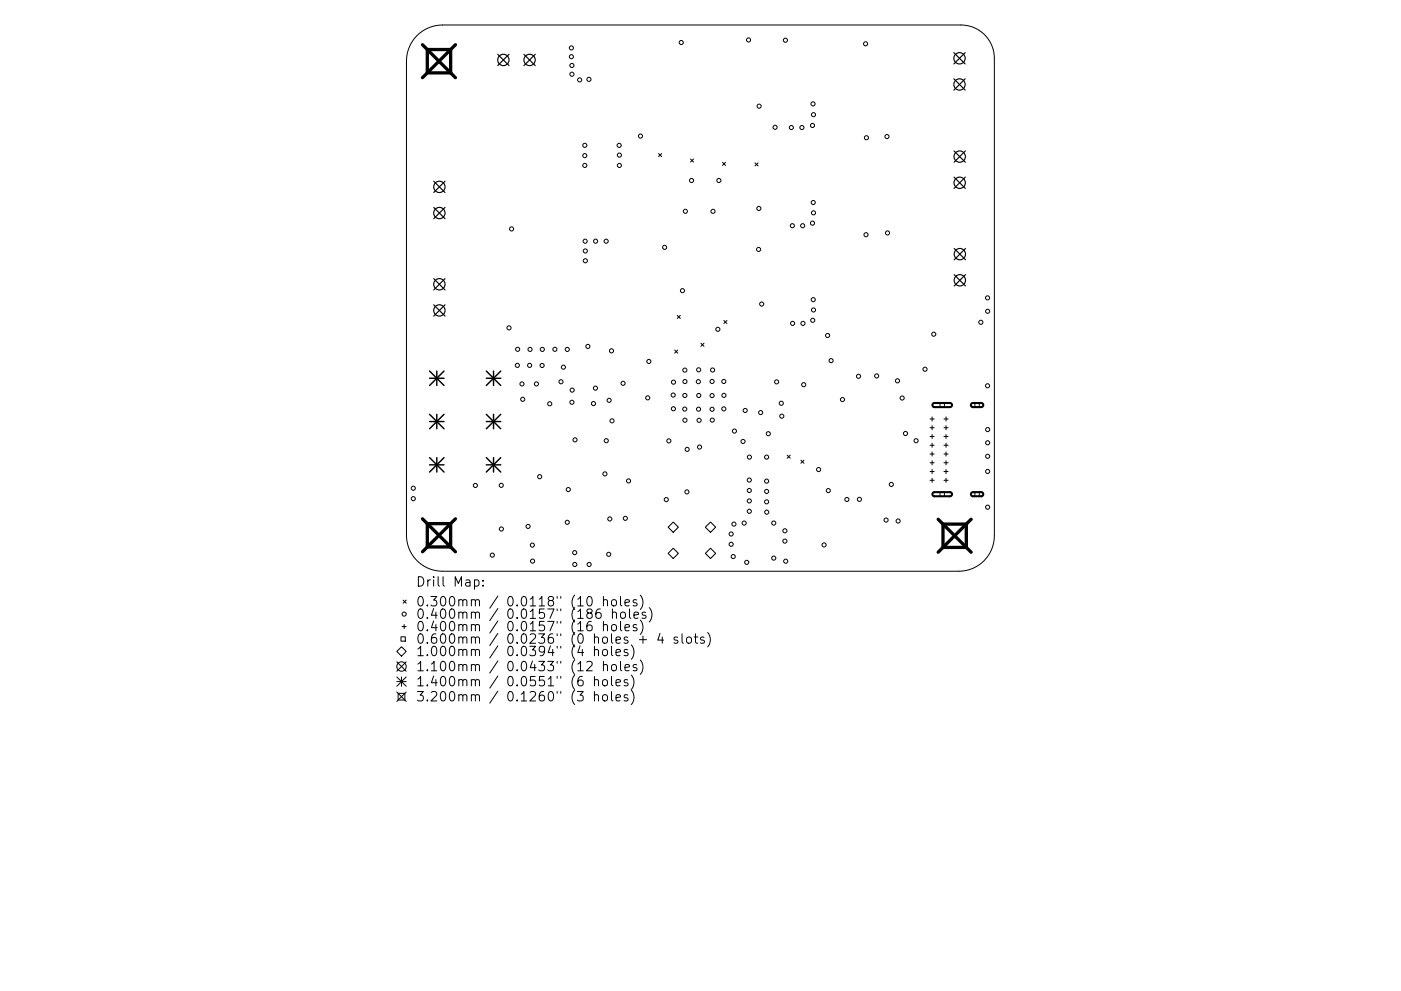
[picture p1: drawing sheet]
<svg xmlns="http://www.w3.org/2000/svg" width="297mm" height="210mm" viewBox="0 0 297 210" stroke-linecap="round" stroke-linejoin="round" font-family="sans-serif">
<defs><g id="words">
<g font-size="2.8">
<text x="88.1" y="124.5">Drill Map:</text>
<text x="88.1" y="128.7">0.300mm / 0.0118&quot; (10 holes)</text>
<text x="88.1" y="131.3">0.400mm / 0.0157&quot; (186 holes)</text>
<text x="88.1" y="133.9">0.400mm / 0.0157&quot; (16 holes)</text>
<text x="88.1" y="136.6">0.600mm / 0.0236&quot; (0 holes + 4 slots)</text>
<text x="88.1" y="139.2">1.000mm / 0.0394&quot; (4 holes)</text>
<text x="88.1" y="142.4">1.100mm / 0.0433&quot; (12 holes)</text>
<text x="88.1" y="145.6">1.400mm / 0.0551&quot; (6 holes)</text>
<text x="88.1" y="148.8">3.200mm / 0.1260&quot; (3 holes)</text>
</g>
</g></defs>
<g fill="none" stroke="#000" stroke-width=".21">
<path d="M88.4 7.5a7.7 7.7 0 0 1 5.4-2.2h110a7.1 7.1 0 0 1 7 7.1v101.3a7.5 7.5 0 0 1-7.5 7.5h-109.5a7.6 7.6 0 0 1-7.6-7.6v-100.6a7.7 7.7 0 0 1 2.2-5.5zM139.6 32.6l.7 .6M140.3 32.6l-.7 .6M146.4 33.7l.7 .7M147.1 33.7l-.7 .7M153.2 34.4l.6 .7M153.8 34.4l-.6 .7M160.1 34.6l.6 .6M160.7 34.6l-.6 .6M143 74.3l.7 .6M143.6 66.9l.6 .7M143.7 74.3l-.7 .6"/>
<path d="M144.2 66.9l-.6 .7M148.6 72.8l.7 .7M149.3 72.8l-.7 .7M153.5 68l.6 .6M154.1 68l-.6 .6M166.9 96.6l.6 .6M167.5 96.6l-.6 .6M169.8 97.6l.7 .7M170.5 97.6l-.7 .7M197.2 88.9h.9M197.2 90.8h.9M197.2 92.6h.9"/>
<path d="M197.2 94.5h.9M197.2 96.3h.9M197.2 98.2h.9M197.6 88.5v.8M197.6 90.3v.9M197.6 92.2v.8M197.6 94v.9M197.6 95.9v.9M197.6 97.7v.9M197.6 99.6v.9M199.3 85.5h.9v.9h-.9zM200.1 88.9h.9"/>
<path d="M200.1 90.8h.9M200.1 92.6h.9M200.1 94.5h.9M200.1 96.3h.9M200.1 98.2h.9M200.6 88.5v.8M200.6 90.3v.9M200.6 92.2v.8M200.6 94v.9M200.6 95.9v.9M200.6 97.7v.9M200.6 99.6v.9"/>
<path d="M206.7 85.5h.9v.9h-.9zM197.2 100h.9M197.2 101.9h.9M197.6 101.5v.8M199.3 104.4h.9v.9h-.9zM200.1 100h.9M200.1 101.9h.9M200.6 101.5v.8M206.7 104.4h.9v.9h-.9zM84.1 138.2l1-1 1 1-1 1zM85 135.1h.9v.9h-.9zM85.3 132.9h.8"/>
<path d="M85.5 127.3l.6 .7M85.7 132.5v.9M86.1 127.3l-.6 .7M100.6 123.1l.6-.1 .4 .4v.6l-.2 .3h-.8M102.4 124.2v.2M102.4 123.1v.2M124.6 126.7l.5-.1a1.25 1.25 0 0 1 0 2l-.4-.1-.2-.3-.1-.9zM125.4 131.8a.79 .79 0 0 0-1 .9v.8l.2 .2 .6 .1 .3-.2 .1-.6-.2-.3-.6-.1-.4 .4M126 138l.3-.2 .5 .1 .1 1.2M126 137.1v2M127.3 129.2a.79 .79 0 0 0-1 .9v.7l.2 .3 .6 .1 .3-.2 .1-.7-.2-.2-.6-.1-.4 .3M127.8 138l.3-.2 .6 .2 .1 .7-.2 .3-.5 .1-.3-.2z"/>
<path d="M127.9 127.4l.3-.2 .5 .1 .1 1.3M127.9 132.7l.3-.2 .5 .1 .1 1.2M127.9 126.6v2M127.9 131.8v2M129.7 137.1v1.7l.2 .3M129.7 127.4l.3-.2a.54 .54 0 0 1 .7 .4l-.1 .8a.54 .54 0 0 1-.5 .2 .54 .54 0 0 1-.4-.4zM129.7 132.7a.54 .54 0 0 1 .6-.2 .54 .54 0 0 1 .4 .4l-.1 .7a.54 .54 0 0 1-.5 .2 .54 .54 0 0 1-.4-.3zM129.8 130.1a.5 .5 0 0 1 .9 0v1.1M129.8 129.2v2M130.6 138.5l1-.2-.1-.4-.6-.1-.3 .3 .1 .9h.8M131.6 126.6v1.7l.2 .3M131.6 131.8v1.8l.2 .2"/>
<path d="M131.7 130.1a.54 .54 0 0 1 .5-.2 .54 .54 0 0 1 .4 .3v.6a.54 .54 0 0 1-.5 .4 .54 .54 0 0 1-.5-.4zM132.5 127.9l1-.2-.1-.4-.6-.1-.3 .3 .1 1h.8M132.5 133.2l1-.2-.1-.4-.6-.1-.3 .3 .1 .9h.8M133.1 137.9l-.5-.1-.3 .3 .1 .3 .7 .1v.5h-.8M133.5 129.2v1.7l.2 .3M133.8 136.8a2.29 2.29 0 0 1 0 3.1M134.4 130.5l1-.2-.1-.3-.6-.1-.3 .2 .1 1h.8M135 127.3l-.5-.1-.3 .3 .1 .3 .7 .2v.5h-.8M135 132.6l-.5-.1-.3 .3 .1 .3 .7 .2v.4h-.8M135.6 135.7h1.5M135.7 126.3a2.29 2.29 0 0 1 0 3M135.7 131.6a2.29 2.29 0 0 1 0 3"/>
<path d="M136.3 135v1.5M136.9 130l-.5-.1-.3 .2 .1 .3 .7 .2v.5h-.8M137.7 128.9a2.29 2.29 0 0 1 0 3.1M139.9 134.4l-.4 1.4h1.2M140.4 135.1v1.4M143.7 135.2l-.5-.1-.3 .3 .1 .3 .7 .2v.5h-.8M144.6 134.5v1.7l.3 .3M145.7 135.3a.54 .54 0 0 1 .5-.2 .54 .54 0 0 1 .4 .4v.6a.54 .54 0 0 1-.5 .4 .54 .54 0 0 1-.5-.4zM147.2 135.1h.7M147.5 134.5v1.7l.1 .2 .3 .1M149.3 135.2l-.5-.1-.3 .3 .1 .3 .7 .2v.5h-.8M150 134.2a2.29 2.29 0 0 1 0 3"/>
<path d="M84.1 140.4l2 2M84.1 143.6l2 2M84.1 144.6h2M84.1 146.8l2 2M84.4 147.1h1.4v1.4h-1.4zM85.1 143.6v2M86.1 140.4l-2 2M86.1 143.6l-2 2M86.1 146.8l-2 2M124.4 140.5l.3-.2 .7 .1a.54 .54 0 0 1 .1 .8l-1.2 1.1h1.3M126 144.4l.3-.2 .5 .1 .1 1.2M126 147.6l.3-.2 .5 .1 .1 1.2"/>
<path d="M126 143.5v2M126 146.7v2M127.8 144.4l.3-.2 .5 .1 .2 .3v.5a.54 .54 0 0 1-.5 .4 .54 .54 0 0 1-.6-.4zM127.8 147.6l.3-.2 .6 .2 .1 .7-.2 .3-.5 .1-.3-.2zM127.9 141.2l.3-.2 .5 .1 .1 1.2M127.9 140.3v2M129.7 143.5v1.7l.2 .3M129.7 146.7v1.7l.2 .3M129.7 141.2a.54 .54 0 0 1 .6-.2 .54 .54 0 0 1 .4 .4l-.1 .7a.54 .54 0 0 1-.5 .2 .54 .54 0 0 1-.4-.4zM130.6 144.9l1-.2-.1-.4-.6-.1-.3 .3 .1 .9h.8M130.6 148.1l1-.2-.1-.4-.6-.1-.3 .3 .1 .9h.8M131.6 140.3v1.7l.2 .3"/>
<path d="M132.5 141.7l1-.2-.1-.4-.6-.1-.3 .3 .1 .9h.8M133.1 144.3l-.5-.1-.3 .3 .1 .3 .7 .1v.5h-.8M133.1 147.5l-.5-.1-.3 .3 .1 .3 .7 .1v.5h-.8M133.8 143.2a2.29 2.29 0 0 1 0 3.1M133.8 146.4a2.29 2.29 0 0 1 0 3.1M135 141.1l-.5-.1-.3 .3 .1 .3 .7 .1v.5h-.8M135.7 140a2.29 2.29 0 0 1 0 3.1"/>
<circle cx="121.1" cy="10.2" r=".44"/>
<circle cx="121.1" cy="12" r=".44"/>
<circle cx="121.3" cy="15.7" r=".44"/>
<circle cx="121.3" cy="13.9" r=".44"/>
<circle cx="122.9" cy="16.9" r=".44"/>
<circle cx="124.9" cy="16.8" r=".44"/>
<circle cx="144.4" cy="9" r=".44"/>
<circle cx="158.7" cy="8.5" r=".44"/>
<circle cx="166.5" cy="8.5" r=".44"/>
<circle cx="183.5" cy="9.3" r=".44"/>
<circle cx="124" cy="35.1" r=".44"/>
<circle cx="124" cy="33" r=".44"/>
<circle cx="124" cy="30.8" r=".44"/>
<circle cx="131.3" cy="30.8" r=".44"/>
<circle cx="131.3" cy="35.1" r=".44"/>
<circle cx="131.3" cy="32.9" r=".44"/>
<circle cx="135.8" cy="28.9" r=".44"/>
<circle cx="146.6" cy="38.3" r=".44"/>
<circle cx="152.4" cy="38.3" r=".44"/>
<circle cx="160.9" cy="22.5" r=".44"/>
<circle cx="164.3" cy="27" r=".44"/>
<circle cx="167.8" cy="27.1" r=".44"/>
<circle cx="170" cy="27.1" r=".44"/>
<circle cx="172.3" cy="26.6" r=".44"/>
<circle cx="172.4" cy="22" r=".44"/>
<circle cx="172.5" cy="24.3" r=".44"/>
<circle cx="183.7" cy="29.2" r=".44"/>
<circle cx="188.1" cy="29" r=".44"/>
<circle cx="108.5" cy="48.6" r=".44"/>
<circle cx="124.1" cy="51.2" r=".44"/>
<circle cx="124.1" cy="53.2" r=".44"/>
<circle cx="124.1" cy="55.3" r=".44"/>
<circle cx="126.3" cy="51.2" r=".44"/>
<circle cx="128.5" cy="51.2" r=".44"/>
<circle cx="140.9" cy="52.5" r=".44"/>
<circle cx="145.3" cy="44.8" r=".44"/>
<circle cx="151.2" cy="44.8" r=".44"/>
<circle cx="160.8" cy="52.9" r=".44"/>
<circle cx="160.9" cy="44.2" r=".44"/>
<circle cx="168" cy="47.9" r=".44"/>
<circle cx="170.2" cy="47.9" r=".44"/>
<circle cx="172.3" cy="47.3" r=".44"/>
<circle cx="172.4" cy="43" r=".44"/>
<circle cx="172.5" cy="45.2" r=".44"/>
<circle cx="183.6" cy="49.8" r=".44"/>
<circle cx="188.2" cy="49.4" r=".44"/>
<circle cx="107.9" cy="69.6" r=".44"/>
<circle cx="109.7" cy="77.5" r=".44"/>
<circle cx="109.8" cy="74.1" r=".44"/>
<circle cx="112.3" cy="77.5" r=".44"/>
<circle cx="112.4" cy="74.1" r=".44"/>
<circle cx="114.9" cy="77.5" r=".44"/>
<circle cx="115" cy="74.1" r=".44"/>
<circle cx="117.6" cy="74.1" r=".44"/>
<circle cx="119.5" cy="77.9" r=".44"/>
<circle cx="120.3" cy="74.1" r=".44"/>
<circle cx="124.6" cy="73.5" r=".44"/>
<circle cx="129.7" cy="74.4" r=".44"/>
<circle cx="137.6" cy="76.7" r=".44"/>
<circle cx="144.7" cy="61.7" r=".44"/>
<circle cx="145.2" cy="78.5" r=".44"/>
<circle cx="148.1" cy="78.5" r=".44"/>
<circle cx="151.1" cy="78.5" r=".44"/>
<circle cx="152.2" cy="69.9" r=".44"/>
<circle cx="161.5" cy="64.5" r=".44"/>
<circle cx="168.1" cy="68.6" r=".44"/>
<circle cx="170.2" cy="68.6" r=".44"/>
<circle cx="172.3" cy="68" r=".44"/>
<circle cx="172.4" cy="63.6" r=".44"/>
<circle cx="172.5" cy="65.8" r=".44"/>
<circle cx="175.5" cy="71.2" r=".44"/>
<circle cx="176.2" cy="76.5" r=".44"/>
<circle cx="182" cy="79.8" r=".44"/>
<circle cx="185.9" cy="79.8" r=".44"/>
<circle cx="196.1" cy="78.3" r=".44"/>
<circle cx="198" cy="70.9" r=".44"/>
<circle cx="208" cy="68.4" r=".44"/>
<circle cx="209.4" cy="63.2" r=".44"/>
<circle cx="209.4" cy="66" r=".44"/>
<circle cx="110.7" cy="81.5" r=".44"/>
<circle cx="110.8" cy="84.7" r=".44"/>
<circle cx="113.7" cy="81.5" r=".44"/>
<circle cx="116.6" cy="85.7" r=".44"/>
<circle cx="118.9" cy="81" r=".44"/>
<circle cx="121.3" cy="85.3" r=".44"/>
<circle cx="121.3" cy="82.8" r=".44"/>
<circle cx="121.9" cy="93.3" r=".44"/>
<circle cx="125.8" cy="85.6" r=".44"/>
<circle cx="126.2" cy="82.4" r=".44"/>
<circle cx="128.5" cy="93.5" r=".44"/>
<circle cx="129.1" cy="84.9" r=".44"/>
<circle cx="129.8" cy="89.3" r=".44"/>
<circle cx="132.1" cy="81.3" r=".44"/>
<circle cx="137.3" cy="84.4" r=".44"/>
<circle cx="141.8" cy="93.5" r=".44"/>
<circle cx="142.7" cy="83.8" r=".44"/>
<circle cx="142.8" cy="86.7" r=".44"/>
<circle cx="142.8" cy="81.1" r=".44"/>
<circle cx="145.2" cy="86.8" r=".44"/>
<circle cx="145.2" cy="83.9" r=".44"/>
<circle cx="145.2" cy="81" r=".44"/>
<circle cx="145.2" cy="89.2" r=".44"/>
<circle cx="145.7" cy="95.3" r=".44"/>
<circle cx="148.1" cy="81" r=".44"/>
<circle cx="148.1" cy="86.8" r=".44"/>
<circle cx="148.2" cy="83.9" r=".44"/>
<circle cx="148.2" cy="89.2" r=".44"/>
<circle cx="148.3" cy="94.9" r=".44"/>
<circle cx="151" cy="83.9" r=".44"/>
<circle cx="151" cy="86.8" r=".44"/>
<circle cx="151" cy="80.9" r=".44"/>
<circle cx="151" cy="89.1" r=".44"/>
<circle cx="153.5" cy="80.9" r=".44"/>
<circle cx="153.5" cy="86.7" r=".44"/>
<circle cx="153.5" cy="83.9" r=".44"/>
<circle cx="155.7" cy="91.5" r=".44"/>
<circle cx="157.5" cy="93.7" r=".44"/>
<circle cx="158" cy="87.1" r=".44"/>
<circle cx="158.9" cy="97" r=".44"/>
<circle cx="161.3" cy="87.5" r=".44"/>
<circle cx="162.5" cy="97" r=".44"/>
<circle cx="162.9" cy="92" r=".44"/>
<circle cx="164.7" cy="81" r=".44"/>
<circle cx="165.6" cy="85.6" r=".44"/>
<circle cx="165.8" cy="88.3" r=".44"/>
<circle cx="170.4" cy="81.6" r=".44"/>
<circle cx="173.6" cy="99.6" r=".44"/>
<circle cx="178.6" cy="84.8" r=".44"/>
<circle cx="190.3" cy="80.8" r=".44"/>
<circle cx="191.3" cy="84.5" r=".44"/>
<circle cx="192" cy="92" r=".44"/>
<circle cx="194.2" cy="93.5" r=".44"/>
<circle cx="209.4" cy="81.9" r=".44"/>
<circle cx="209.4" cy="96.8" r=".44"/>
<circle cx="209.4" cy="91.1" r=".44"/>
<circle cx="209.4" cy="93.9" r=".44"/>
<circle cx="87.6" cy="105.8" r=".44"/>
<circle cx="87.6" cy="103.6" r=".44"/>
<circle cx="100.8" cy="103" r=".44"/>
<circle cx="104.4" cy="117.8" r=".44"/>
<circle cx="106.3" cy="103" r=".44"/>
<circle cx="106.3" cy="112.2" r=".44"/>
<circle cx="112" cy="111.7" r=".44"/>
<circle cx="112.9" cy="115.7" r=".44"/>
<circle cx="112.9" cy="119" r=".44"/>
<circle cx="114.4" cy="101.1" r=".44"/>
<circle cx="120.3" cy="110.8" r=".44"/>
<circle cx="120.5" cy="103.9" r=".44"/>
<circle cx="121.8" cy="117.3" r=".44"/>
<circle cx="121.9" cy="119.8" r=".44"/>
<circle cx="124.9" cy="119.8" r=".44"/>
<circle cx="128.3" cy="100.5" r=".44"/>
<circle cx="129.1" cy="117.6" r=".44"/>
<circle cx="129.3" cy="110.1" r=".44"/>
<circle cx="132.6" cy="110" r=".44"/>
<circle cx="133.3" cy="102" r=".44"/>
<circle cx="141.3" cy="106" r=".44"/>
<circle cx="145.6" cy="104.4" r=".44"/>
<circle cx="155" cy="115.5" r=".44"/>
<circle cx="155" cy="113.3" r=".44"/>
<circle cx="155.5" cy="118.1" r=".44"/>
<circle cx="155.6" cy="111.2" r=".44"/>
<circle cx="157.8" cy="111" r=".44"/>
<circle cx="158.3" cy="119.3" r=".44"/>
<circle cx="158.9" cy="101.9" r=".44"/>
<circle cx="158.9" cy="106.3" r=".44"/>
<circle cx="158.9" cy="108.5" r=".44"/>
<circle cx="158.9" cy="104.1" r=".44"/>
<circle cx="162.5" cy="106.5" r=".44"/>
<circle cx="162.5" cy="102.1" r=".44"/>
<circle cx="162.5" cy="104.3" r=".44"/>
<circle cx="162.6" cy="108.7" r=".44"/>
<circle cx="164" cy="111" r=".44"/>
<circle cx="164" cy="118.4" r=".44"/>
<circle cx="166.4" cy="112.6" r=".44"/>
<circle cx="166.4" cy="114.8" r=".44"/>
<circle cx="166.6" cy="119.1" r=".44"/>
<circle cx="174.7" cy="115.6" r=".44"/>
<circle cx="175.6" cy="104.1" r=".44"/>
<circle cx="179.6" cy="106" r=".44"/>
<circle cx="182.2" cy="105.9" r=".44"/>
<circle cx="187.9" cy="110.3" r=".44"/>
<circle cx="189" cy="102.8" r=".44"/>
<circle cx="190.4" cy="110.5" r=".44"/>
<circle cx="209.4" cy="107.6" r=".44"/>
<circle cx="209.4" cy="100" r=".44"/>
<circle cx="85.7" cy="130.3" r=".44"/>
<circle cx="85.1" cy="141.4" r="1"/>
</g>
<path d="M197.8 85.6l.3-.1h3.3l.3 .2 .1 .3-.4 .4h-3.3l-.4-.3zM206 85.6l.2-.1h1.9l.3 .2 .1 .3-.4 .4h-1.9l-.3-.3zM197.8 104.5l.3-.1h3.3l.3 .2 .1 .3-.4 .4h-3.3l-.4-.3zM206 104.5l.2-.1h1.9l.3 .2 .1 .3-.4 .4h-1.9l-.3-.3z" fill="none" stroke="#000" stroke-width=".44"/>
<path d="M141.6 111.9l1.1-1.1 1.1 1.1-1.1 1zM141.6 117.4l1.1-1.1 1.1 1.1-1.1 1.1zM149.5 111.9l1.1-1.1 1.1 1.1-1.1 1zM149.5 117.4l1.1-1.1 1.1 1.1-1.1 1.1z" fill="none" stroke="#000" stroke-width=".22"/>
<g fill="none" stroke="#000" stroke-width=".24">
<path d="M105.5 11.5l2.4 2.4M107.9 11.5l-2.4 2.4M111.1 11.5l2.4 2.4M113.5 11.5l-2.4 2.4M202.2 11.2l2.4 2.4M202.2 16.7l2.4 2.4M204.6 11.2l-2.4 2.4M204.6 16.7l-2.4 2.4M92 38.4l2.4 2.4M94.4 38.4l-2.4 2.4M202.3 32l2.4 2.4M202.3 37.6l2.4 2.4"/>
<path d="M204.7 32l-2.4 2.4M204.7 37.6l-2.4 2.4M92 44l2.4 2.4M92 59.1l2.4 2.4M94.4 44l-2.4 2.4M94.4 59.1l-2.4 2.4M202.3 52.7l2.4 2.4M202.3 58.3l2.4 2.4M204.7 52.7l-2.4 2.4M204.7 58.3l-2.4 2.4M92 64.7l2.4 2.4M94.4 64.7l-2.4 2.4"/>
<circle cx="106.7" cy="12.7" r="1.2"/>
<circle cx="112.3" cy="12.7" r="1.2"/>
<circle cx="203.4" cy="12.4" r="1.2"/>
<circle cx="203.4" cy="17.9" r="1.2"/>
<circle cx="93.2" cy="39.6" r="1.2"/>
<circle cx="203.5" cy="38.8" r="1.2"/>
<circle cx="203.5" cy="33.2" r="1.2"/>
<circle cx="93.2" cy="45.2" r="1.2"/>
<circle cx="203.5" cy="53.9" r="1.2"/>
<circle cx="203.5" cy="59.5" r="1.2"/>
<circle cx="93.2" cy="65.9" r="1.2"/>
<circle cx="93.2" cy="60.3" r="1.2"/>
</g>
<g fill="none" stroke="#000" stroke-width=".31">
<path d="M91.1 78.7l3 3.1M92.6 78.7v3.1M94.1 78.7l-3 3.1M103.1 78.7l3.1 3.1M104.6 78.7v3.1M106.2 78.7l-3.1 3.1M91.1 80.3h3M91.1 87.9l3 3.1M91.1 89.4h3M91.1 97.1l3 3.1M91.1 98.6h3M92.6 87.9v3.1"/>
<path d="M92.6 97.1v3.1M94.1 87.9l-3 3.1M94.1 97.1l-3 3.1M103.1 80.3h3.1M103.1 89.4h3.1M103.1 98.6h3.1M103.1 87.9l3.1 3.1M103.1 97.1l3.1 3.1M104.6 87.9v3.1M104.6 97.1v3.1M106.2 87.9l-3.1 3.1M106.2 97.1l-3.1 3.1"/>
</g>
<path d="M89.6 9.5l7 7M90.6 10.5h4.9v5h-4.9zM96.6 9.5l-7 7M89.6 110.1l7 7M90.6 111.1h4.9v4.9h-4.9zM96.6 110.1l-7 7M198.9 110.2l7 7M199.9 111.2h5v4.9h-5zM205.9 110.2l-7 7" fill="none" stroke="#000" stroke-width=".7"/>
<use href="#words"/>
</svg>
